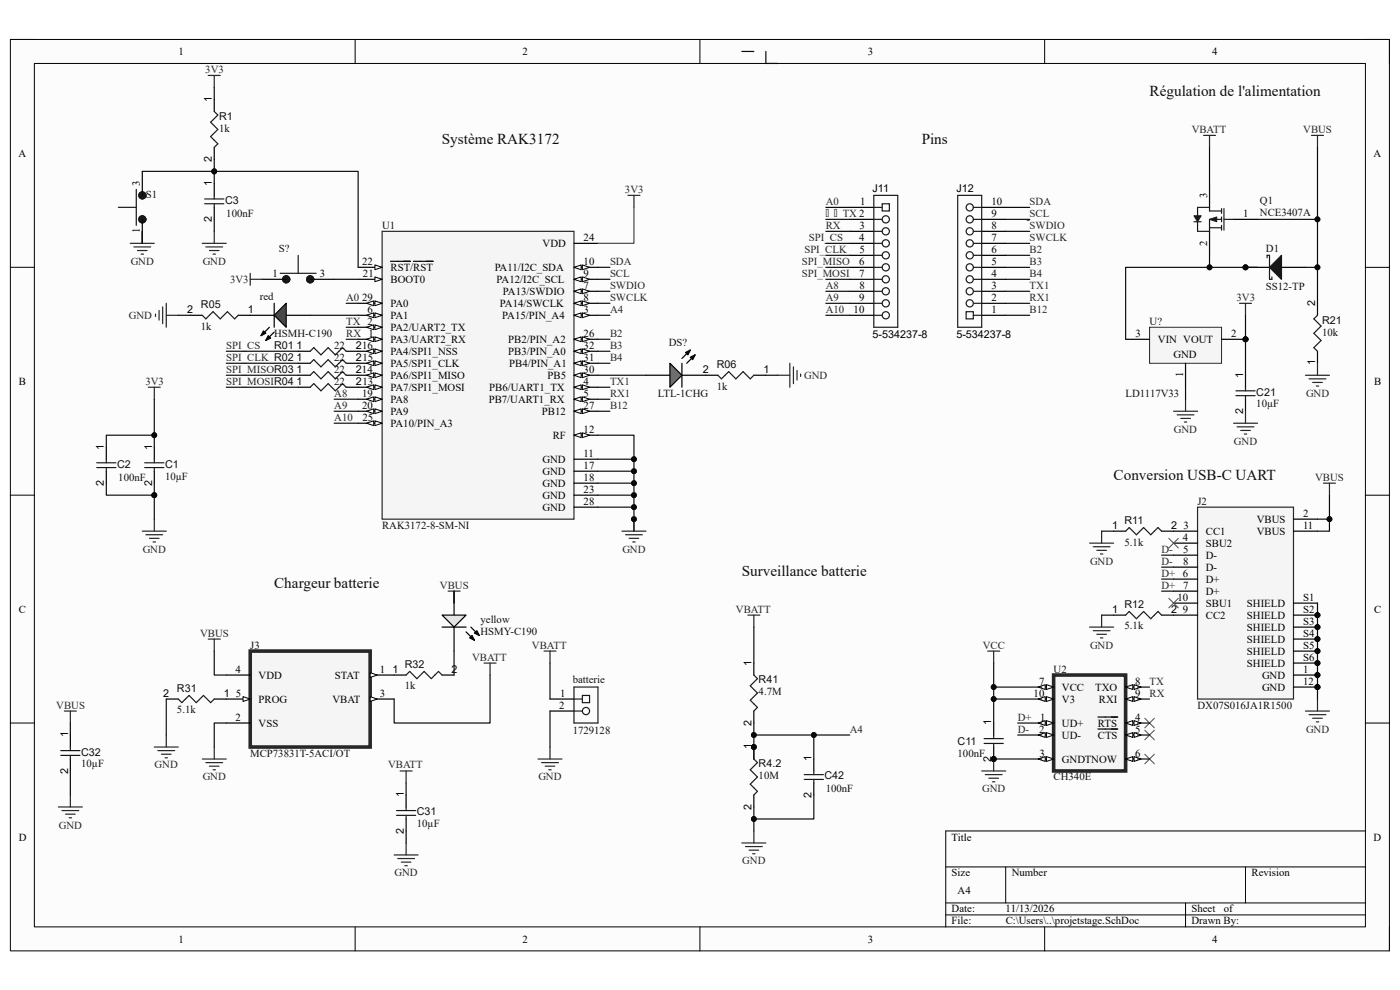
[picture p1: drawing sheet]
<svg xmlns="http://www.w3.org/2000/svg" width="297mm" height="210mm" viewBox="0 0 297 210" stroke-linecap="round" stroke-linejoin="round" font-family="sans-serif">
<defs><g id="words">
<g font-size="3.2" fill="#0e0e0e">
<text x="243.9" y="20.4">Régulation de l'alimentation</text>
<text x="93.8" y="30.6">Système RAK3172</text>
<text x="195.5" y="30.6">Pins</text>
<text x="236.3" y="101.8">Conversion USB-C UART</text>
<text x="58.2" y="124.7">Chargeur batterie</text>
<text x="157.4" y="122.1">Surveillance batterie</text>
</g>
<g font-size="2.3">
<text x="37.9" y="11.7">1</text>
<text x="110.9" y="11.7">2</text>
<text x="184.1" y="11.7">3</text>
<text x="257.1" y="11.7">4</text>
<text x="45" y="21.6" transform="rotate(-90 45 21.6)">1</text>
<text x="3.9" y="33.3">A</text>
<text x="45" y="34.5" transform="rotate(-90 45 34.5)">2</text>
<text x="291.4" y="33.3">A</text>
<text x="29.7" y="39.4" transform="rotate(-90 29.7 39.4)">3</text>
<text x="45" y="39.4" transform="rotate(-90 45 39.4)">1</text>
<text x="185.1" y="40.7">J11</text>
<text x="202.9" y="40.7">J12</text>
<text x="256.1" y="42" transform="rotate(-90 256.1 42)">3</text>
<text x="45" y="47.2" transform="rotate(-90 45 47.2)">2</text>
<text x="182.5" y="43.5">1</text>
<text x="210.3" y="46">9</text>
<text x="210.3" y="43.5">10</text>
<text x="263.7" y="46">1</text>
<text x="29.7" y="49.4" transform="rotate(-90 29.7 49.4)">1</text>
<text x="115.1" y="52.4">VDD</text>
<text x="123.8" y="51.1">24</text>
<text x="182.2" y="51.1">4</text>
<text x="182.3" y="53.6">5</text>
<text x="182.4" y="48.6">3</text>
<text x="210.3" y="53.6">6</text>
<text x="210.3" y="51.1">7</text>
<text x="210.3" y="48.6">8</text>
<text x="256.1" y="52.2" transform="rotate(-90 256.1 52.2)">2</text>
<text x="57.8" y="58.7">1</text>
<text x="67.8" y="58.7">3</text>
<text x="76.8" y="56.2">22</text>
<text x="77" y="58.7">21</text>
<text x="82.8" y="57.4">RST/RST</text>
<text x="82.8" y="60">BOOT0</text>
<text x="104.9" y="57.4">PA11/I2C_SDA</text>
<text x="105.4" y="60">PA12/I2C_SCL</text>
<text x="123.8" y="56.2">10</text>
<text x="123.8" y="58.7">9</text>
<text x="182.3" y="56.2">6</text>
<text x="182.3" y="58.7">7</text>
<text x="210.3" y="56.2">5</text>
<text x="210.3" y="58.7">4</text>
<text x="76.8" y="63.8">29</text>
<text x="82.8" y="65.1">PA0</text>
<text x="106" y="65.1">PA14/SWCLK</text>
<text x="106.7" y="62.6">PA13/SWDIO</text>
<text x="123.8" y="61.3">7</text>
<text x="123.8" y="63.8">8</text>
<text x="182.3" y="63.8">9</text>
<text x="182.3" y="61.3">8</text>
<text x="210.3" y="61.3">3</text>
<text x="210.3" y="63.8">2</text>
<text x="279" y="64.9" transform="rotate(-90 279 64.9)">2</text>
<text x="39.7" y="66.4">2</text>
<text x="52.6" y="66.4">1</text>
<text x="78" y="66.4">6</text>
<text x="82.8" y="67.6">PA1</text>
<text x="82.8" y="70.2">PA2/UART2_TX</text>
<text x="106.6" y="67.6">PA15/PIN_A4</text>
<text x="123.8" y="66.4">3</text>
<text x="123.8" y="71.5">26</text>
<text x="181.1" y="66.4">10</text>
<text x="185.1" y="71.7">5-534237-8</text>
<text x="202.9" y="71.7">5-534237-8</text>
<text x="210.3" y="66.4">1</text>
<text x="240.9" y="71.5">3</text>
<text x="261.2" y="71.5">2</text>
<text x="62.9" y="74">1</text>
<text x="62.9" y="76.5">1</text>
<text x="75.5" y="74">216</text>
<text x="75.5" y="76.5">215</text>
<text x="82.8" y="72.7">PA3/UART2_RX</text>
<text x="82.8" y="75.3">PA4/SPI1_NSS</text>
<text x="82.8" y="77.8">PA5/SPI1_CLK</text>
<text x="107.8" y="72.7">PB2/PIN_A2</text>
<text x="107.8" y="75.3">PB3/PIN_A0</text>
<text x="108" y="77.8">PB4/PIN_A1</text>
<text x="123.8" y="74">32</text>
<text x="123.8" y="76.5">31</text>
<text x="245.7" y="72.7">VIN VOUT</text>
<text x="249" y="76">GND</text>
<text x="279" y="77.4" transform="rotate(-90 279 77.4)">1</text>
<text x="4" y="81.6">B</text>
<text x="62.9" y="79.1">1</text>
<text x="62.9" y="81.7">1</text>
<text x="75.5" y="79.1">214</text>
<text x="75.5" y="81.7">213</text>
<text x="82.8" y="80.3">PA6/SPI1_MISO</text>
<text x="82.8" y="82.9">PA7/SPI1_MOSI</text>
<text x="103.8" y="82.9">PB6/UART1_TX</text>
<text x="116.2" y="80.3">PB5</text>
<text x="123.8" y="79.1">30</text>
<text x="123.8" y="81.6">4</text>
<text x="149.1" y="79.1">2</text>
<text x="162" y="79.1">1</text>
<text x="251" y="80" transform="rotate(-90 251 80)">1</text>
<text x="263.7" y="80.1" transform="rotate(-90 263.7 80.1)">1</text>
<text x="291.5" y="81.6">B</text>
<text x="76.8" y="84.2">19</text>
<text x="76.8" y="86.7">20</text>
<text x="76.9" y="89.3">25</text>
<text x="82.8" y="85.4">PA8</text>
<text x="82.8" y="88">PA9</text>
<text x="103.7" y="85.4">PB7/UART1_RX</text>
<text x="115" y="88">PB12</text>
<text x="123.8" y="84.2">5</text>
<text x="123.8" y="86.7">27</text>
<text x="263.7" y="87.9" transform="rotate(-90 263.7 87.9)">2</text>
<text x="22.1" y="95.4" transform="rotate(-90 22.1 95.4)">1</text>
<text x="32.3" y="95.4" transform="rotate(-90 32.3 95.4)">1</text>
<text x="82.8" y="90.6">PA10/PIN_A3</text>
<text x="117.3" y="93.1">RF</text>
<text x="123.8" y="91.8">12</text>
<text x="115.1" y="98.2">GND</text>
<text x="115.1" y="100.7">GND</text>
<text x="123.8" y="96.9">11</text>
<text x="123.8" y="99.4">17</text>
<text x="123.8" y="102">18</text>
<text x="22.1" y="103.1" transform="rotate(-90 22.1 103.1)">2</text>
<text x="32.3" y="103.1" transform="rotate(-90 32.3 103.1)">2</text>
<text x="115.1" y="103.3">GND</text>
<text x="115.1" y="105.8">GND</text>
<text x="123.8" y="104.5">23</text>
<text x="123.8" y="107.1">28</text>
<text x="115.1" y="108.3">GND</text>
<text x="235.9" y="112.2">1</text>
<text x="248.5" y="112.2">2</text>
<text x="251.1" y="112.1">3</text>
<text x="255.8" y="113.4">CC1</text>
<text x="266.6" y="110.9">VBUS</text>
<text x="266.6" y="113.4">VBUS</text>
<text x="276.4" y="109.6">2</text>
<text x="276.4" y="112.1">11</text>
<text x="251" y="114.7">4</text>
<text x="251" y="119.8">8</text>
<text x="251" y="117.3">5</text>
<text x="255.8" y="116">SBU2</text>
<text x="255.8" y="118.5">D-</text>
<text x="251" y="124.9">7</text>
<text x="255.8" y="121.1">D-</text>
<text x="255.8" y="123.6">D+</text>
<text x="4" y="130">C</text>
<text x="235.9" y="130">1</text>
<text x="248.5" y="130">2</text>
<text x="249.8" y="127.4">10</text>
<text x="251" y="130">9</text>
<text x="255.8" y="126.2">D+</text>
<text x="255.8" y="128.7">SBU1</text>
<text x="255.8" y="131.2">CC2</text>
<text x="264.5" y="128.7">SHIELD</text>
<text x="264.5" y="131.2">SHIELD</text>
<text x="276.4" y="127.4">S1</text>
<text x="276.4" y="130">S2</text>
<text x="291.5" y="130">C</text>
<text x="264.5" y="133.8">SHIELD</text>
<text x="264.5" y="136.3">SHIELD</text>
<text x="276.4" y="132.5">S3</text>
<text x="276.4" y="135">S4</text>
<text x="276.4" y="137.6">S5</text>
<text x="50" y="142.7">4</text>
<text x="54.9" y="144">VDD</text>
<text x="71" y="144">STAT</text>
<text x="80.6" y="142.7">1</text>
<text x="83.3" y="142.7">1</text>
<text x="95.8" y="142.7">2</text>
<text x="159.4" y="141.2" transform="rotate(-90 159.4 141.2)">1</text>
<text x="264.5" y="138.9">SHIELD</text>
<text x="264.5" y="141.4">SHIELD</text>
<text x="267.8" y="144">GND</text>
<text x="276.4" y="140.1">S6</text>
<text x="276.4" y="142.7">1</text>
<text x="34.6" y="147.8">2</text>
<text x="47.5" y="147.8">1</text>
<text x="50" y="147.8">5</text>
<text x="54.9" y="149.1">PROG</text>
<text x="70.5" y="149.1">VBAT</text>
<text x="80.6" y="147.8">3</text>
<text x="118.9" y="147.8">1</text>
<text x="219.3" y="147.8">10</text>
<text x="220.4" y="145.2">7</text>
<text x="225.3" y="146.5">VCC</text>
<text x="225.3" y="149.1">V3</text>
<text x="232.4" y="146.5">TXO</text>
<text x="233.1" y="149.1">RXI</text>
<text x="240.8" y="145.2">8</text>
<text x="240.8" y="147.8">9</text>
<text x="267.8" y="146.5">GND</text>
<text x="276.4" y="145.2">12</text>
<text x="50" y="152.9">2</text>
<text x="54.9" y="154.1">VSS</text>
<text x="118.7" y="150.3">2</text>
<text x="159.4" y="154" transform="rotate(-90 159.4 154)">2</text>
<text x="210.3" y="153.9" transform="rotate(-90 210.3 153.9)">1</text>
<text x="220.4" y="155.4">2</text>
<text x="220.6" y="152.9">1</text>
<text x="225.3" y="154.1">UD+</text>
<text x="232.9" y="154.1">RTS</text>
<text x="240.8" y="152.9">4</text>
<text x="240.8" y="155.4">5</text>
<text x="14.4" y="156.4" transform="rotate(-90 14.4 156.4)">1</text>
<text x="159.4" y="159" transform="rotate(-90 159.4 159)">1</text>
<text x="172.2" y="161.5" transform="rotate(-90 172.2 161.5)">1</text>
<text x="210.3" y="161.6" transform="rotate(-90 210.3 161.6)">2</text>
<text x="220.5" y="160.5">3</text>
<text x="225.3" y="156.7">UD-</text>
<text x="225.3" y="161.8">GNDTNOW</text>
<text x="232.9" y="156.7">CTS</text>
<text x="240.8" y="160.5">6</text>
<text x="14.4" y="164.2" transform="rotate(-90 14.4 164.2)">2</text>
<text x="85.7" y="169.2" transform="rotate(-90 85.7 169.2)">1</text>
<text x="159.4" y="171.8" transform="rotate(-90 159.4 171.8)">2</text>
<text x="172.2" y="169.3" transform="rotate(-90 172.2 169.3)">2</text>
<text x="4" y="178.3">D</text>
<text x="85.7" y="176.9" transform="rotate(-90 85.7 176.9)">2</text>
<text x="201.9" y="178.3">Title</text>
<text x="291.4" y="178.3">D</text>
<text x="201.9" y="185.9">Size</text>
<text x="214.6" y="185.9">Number</text>
<text x="265.5" y="185.9">Revision</text>
<text x="203.2" y="189.7">A4</text>
<text x="201.9" y="193.5">Date:</text>
<text x="201.9" y="196.1">File:</text>
<text x="213.3" y="193.5">11/13/2026</text>
<text x="213.4" y="196.1">C:\Users\..\projetstage.SchDoc</text>
<text x="252.8" y="193.5">Sheet</text>
<text x="252.8" y="196.1">Drawn By:</text>
<text x="259.6" y="193.5">of</text>
<text x="37.9" y="199.9">1</text>
<text x="110.9" y="199.9">2</text>
<text x="184.1" y="199.9">3</text>
<text x="257.1" y="199.9">4</text>
</g>
<g font-size="2.3" fill="#262626">
<text x="43.6" y="15.5">3V3</text>
<text x="252.8" y="28.2">VBATT</text>
<text x="276.5" y="28.2">VBUS</text>
<text x="132.6" y="40.9">3V3</text>
<text x="175.2" y="43.5">A0</text>
<text x="178.8" y="45.9">TX 2</text>
<text x="217.8" y="47.3">-</text>
<text x="218.4" y="43.5">SDA</text>
<text x="218.4" y="46">SCL</text>
<text x="170.6" y="53.6">SPI_CLK</text>
<text x="171.6" y="51.1">SPI_CS</text>
<text x="175.2" y="48.6">RX</text>
<text x="218.4" y="48.6">SWDIO</text>
<text x="218.4" y="51.1">SWCLK</text>
<text x="218.4" y="53.6">B2</text>
<text x="27.7" y="56.2">GND</text>
<text x="43" y="56.2">GND</text>
<text x="48.8" y="60">3V3</text>
<text x="129.4" y="56.2">SDA</text>
<text x="129.4" y="58.7">SCL</text>
<text x="170.1" y="58.7">SPI_MOSI</text>
<text x="170.1" y="56.2">SPI_MISO</text>
<text x="218.4" y="56.2">B3</text>
<text x="218.4" y="58.7">B4</text>
<text x="73.4" y="63.8">A0</text>
<text x="129.4" y="61.3">SWDIO</text>
<text x="129.4" y="63.8">SWCLK</text>
<text x="175.2" y="61.3">A8</text>
<text x="175.2" y="63.8">A9</text>
<text x="218.4" y="61.3">TX1</text>
<text x="218.4" y="63.8">RX1</text>
<text x="262.3" y="63.8">3V3</text>
<text x="27.3" y="67.6">GND</text>
<text x="73.4" y="68.9">TX 2</text>
<text x="73.4" y="71.5">RX 1</text>
<text x="129.4" y="66.4">A4</text>
<text x="129.4" y="71.5">B2</text>
<text x="175.2" y="66.4">A10</text>
<text x="218.4" y="66.4">B12</text>
<text x="48" y="74">SPI_CS</text>
<text x="48" y="76.5">SPI_CLK R02</text>
<text x="129.4" y="74">B3</text>
<text x="129.4" y="76.5">B4</text>
<text x="30.9" y="81.6">3V3</text>
<text x="48" y="79.1">SPI_MISOR03</text>
<text x="48" y="81.6">SPI_MOSIR04</text>
<text x="129.4" y="81.6">TX1</text>
<text x="170.6" y="80.3">GND</text>
<text x="70.9" y="84.2">A8</text>
<text x="70.9" y="89.3">A10</text>
<text x="70.9" y="86.7">A9</text>
<text x="129.4" y="84.2">RX1</text>
<text x="129.4" y="86.7">B12</text>
<text x="277.1" y="84.2">GND</text>
<text x="249" y="91.8">GND</text>
<text x="261.8" y="94.4">GND</text>
<text x="279" y="102">VBUS</text>
<text x="30.3" y="117.3">GND</text>
<text x="132" y="117.3">GND</text>
<text x="231.3" y="119.8">GND</text>
<text x="246.4" y="117.3">D-</text>
<text x="246.4" y="119.8">D-</text>
<text x="93.3" y="124.9">VBUS</text>
<text x="246.4" y="122.3">D+ 6</text>
<text x="246.4" y="124.9">D+</text>
<text x="156.1" y="130">VBATT</text>
<text x="42.5" y="135">VBUS</text>
<text x="112.9" y="137.6">VBATT</text>
<text x="208.5" y="137.6">VCC</text>
<text x="231.3" y="137.6">GND</text>
<text x="100.2" y="140.1">VBATT</text>
<text x="243.9" y="145.2">TX</text>
<text x="243.9" y="147.8">RX</text>
<text x="11.9" y="150.3">VBUS</text>
<text x="180.3" y="155.4">A4</text>
<text x="215.9" y="152.9">D+</text>
<text x="215.9" y="155.4">D-</text>
<text x="277.1" y="155.4">GND</text>
<text x="32.8" y="163">GND</text>
<text x="43" y="165.6">GND</text>
<text x="82.3" y="163">VBATT</text>
<text x="114.2" y="165.6">GND</text>
<text x="208.4" y="168.1">GND</text>
<text x="12.5" y="175.8">GND</text>
<text x="83.7" y="185.9">GND</text>
<text x="157.5" y="183.4">GND</text>
</g>
<g font-size="2.3" fill="#0e0e0e">
<text x="46.5" y="27.9">1k</text>
<text x="46.5" y="25.4">R1</text>
<text x="30.9" y="42">S1</text>
<text x="47.8" y="43.2">C3</text>
<text x="48" y="46">100nF</text>
<text x="267.3" y="43.2">Q1</text>
<text x="267.3" y="45.8">NCE3407A</text>
<text x="59.2" y="53.4">S?</text>
<text x="81.1" y="48.6">U1</text>
<text x="268.6" y="53.4">D1</text>
<text x="42.6" y="65.4">R05</text>
<text x="55.1" y="63.6">red</text>
<text x="268.6" y="61.6">SS12-TP</text>
<text x="42.6" y="69.9">1k</text>
<text x="58.2" y="71.5">HSMH-C190</text>
<text x="243.9" y="68.9">U?</text>
<text x="280.5" y="71.2">10k</text>
<text x="280.5" y="68.7">R21</text>
<text x="58.2" y="74">R01</text>
<text x="70.9" y="74">22</text>
<text x="70.9" y="76.5">22</text>
<text x="141.9" y="73.5">DS?</text>
<text x="70.9" y="79.1">22</text>
<text x="70.9" y="81.6">22</text>
<text x="152.1" y="82.6">1k</text>
<text x="152.1" y="78.1">R06</text>
<text x="266.5" y="83.9">C21</text>
<text x="139.6" y="84.2">LTL-1CHG</text>
<text x="238.8" y="84.2">LD1117V33</text>
<text x="266.5" y="86.4">10µF</text>
<text x="24.8" y="99.2">C2</text>
<text x="25.1" y="102">100nF</text>
<text x="35" y="101.7">10µF</text>
<text x="35" y="99.2">C1</text>
<text x="254" y="107.1">J2</text>
<text x="81.1" y="112.1">RAK3172-8-SM-NI</text>
<text x="238.5" y="111.2">R11</text>
<text x="238.5" y="115.7">5.1k</text>
<text x="238.5" y="128.9">R12</text>
<text x="53.1" y="137.6">J3</text>
<text x="101.9" y="132.2">yellow</text>
<text x="101.9" y="134.8">HSMY-C190</text>
<text x="238.5" y="133.5">5.1k</text>
<text x="85.9" y="141.7">R32</text>
<text x="223.5" y="142.7">U2</text>
<text x="37.5" y="146.8">R31</text>
<text x="85.9" y="146.3">1k</text>
<text x="121.5" y="145">batterie</text>
<text x="161" y="147.5">4.7M</text>
<text x="161" y="145">R41</text>
<text x="37.5" y="151.3">5.1k</text>
<text x="121.5" y="155.7">1729128</text>
<text x="254" y="150.3">DX07S016JA1R1500</text>
<text x="17.2" y="160.3">C32</text>
<text x="53.1" y="160.5">MCP73831T-5ACI/OT</text>
<text x="203.2" y="160.5">100nF</text>
<text x="203.2" y="157.9">C11</text>
<text x="17.2" y="162.8">10µF</text>
<text x="161" y="165.3">10M</text>
<text x="161" y="162.8">R4.2</text>
<text x="174.9" y="165.4">C42</text>
<text x="223.5" y="165.6">CH340E</text>
<text x="88.4" y="173">C31</text>
<text x="175.2" y="168.1">100nF</text>
<text x="88.4" y="175.5">10µF</text>
</g>
</g></defs>
<path d="M2.2 8.4h292.6v193.3h-292.6z" fill-rule="evenodd" fill="#fcfcfc"/>
<path d="M2.2 8.4h292.6v193.3h-292.6z" fill="none" stroke="#000" stroke-width=".21"/>
<path d="M7.3 13.5h282.4v183.1h-282.4z" fill-rule="evenodd" fill="#fcfcfc"/>
<g fill="none" stroke="#000" stroke-width=".21">
<path d="M2.2 8.4h5.1M7.3 13.5h282.4v183.1h-282.4zM75.3 8.4v5.1M148.5 8.4v5.1M221.6 8.4v5.1M289.7 8.4h5.1v5.1M2.2 56.7h5.1M289.7 56.7h5.1M2.2 105h5.1M289.7 105.1h5.1M2.2 153.4h5.1M289.7 153.4h5.1"/>
<path d="M289.7 176.3h-89.1v20.3M75.3 196.6v5.1M148.5 196.6v5.1M200.6 183.9h89.1M200.6 191.5h89.1M200.6 194.1h89.1M213.4 183.9v7.6M221.6 196.6v5.1M251.5 191.5v5.1M264.2 183.9v7.6M294.8 196.6v5.1"/>
</g>
<path d="M81.1 49.1h40.7v61h-40.7z" fill-rule="evenodd" fill="#f5f5f5"/>
<path d="M81.1 49.1h40.7v61h-40.7z" fill="none" stroke="#262626" stroke-width=".25"/>
<path d="M76 56.7h5.1" fill="none" stroke="#000" stroke-width=".25"/>
<path d="M79.5 56.2l1.6 .5-1.6 .5z" fill="#fbfbfb"/>
<path d="M79.5 56.2l1.6 .5-1.6 .5z" fill="none" stroke="#000" stroke-width=".21"/>
<path d="M76 59.3h5.1M82.8 55.4h4.3M87.7 55.4h4.2" fill="none" stroke="#000" stroke-width=".25"/>
<path d="M79.5 58.7l1.6 .6-1.6 .5z" fill="#fbfbfb"/>
<path d="M79.5 58.7l1.6 .6-1.6 .5z" fill="none" stroke="#000" stroke-width=".21"/>
<path d="M76 64.3h5.1" fill="none" stroke="#000" stroke-width=".25"/>
<path d="M79.5 63.8l1.6 .5-1.6 .5z" fill="#fbfbfb"/>
<path d="M79.5 63.8l1.6 .5-1.6 .5z" fill="none" stroke="#000" stroke-width=".21"/>
<path d="M77.8 64.3l1.5-.5v1z" fill="#fbfbfb"/>
<path d="M77.8 64.3l1.5-.5v1z" fill="none" stroke="#000" stroke-width=".21"/>
<path d="M76 66.9h5.1" fill="none" stroke="#000" stroke-width=".25"/>
<path d="M79.5 66.4l1.6 .5-1.6 .5z" fill="#fbfbfb"/>
<path d="M79.5 66.4l1.6 .5-1.6 .5z" fill="none" stroke="#000" stroke-width=".21"/>
<path d="M77.8 66.9l1.5-.5v1z" fill="#fbfbfb"/>
<path d="M77.8 66.9l1.5-.5v1z" fill="none" stroke="#000" stroke-width=".21"/>
<path d="M76 69.4h5.1" fill="none" stroke="#000" stroke-width=".25"/>
<path d="M79.5 68.9l1.6 .5-1.6 .5z" fill="#fbfbfb"/>
<path d="M79.5 68.9l1.6 .5-1.6 .5z" fill="none" stroke="#000" stroke-width=".21"/>
<path d="M77.8 69.4l1.5-.5v1z" fill="#fbfbfb"/>
<path d="M77.8 69.4l1.5-.5v1z" fill="none" stroke="#000" stroke-width=".21"/>
<path d="M76 72h5.1" fill="none" stroke="#000" stroke-width=".25"/>
<path d="M79.5 71.5l1.6 .5-1.6 .5z" fill="#fbfbfb"/>
<path d="M79.5 71.5l1.6 .5-1.6 .5z" fill="none" stroke="#000" stroke-width=".21"/>
<path d="M77.8 72l1.5-.5v1z" fill="#fbfbfb"/>
<path d="M77.8 72l1.5-.5v1z" fill="none" stroke="#000" stroke-width=".21"/>
<path d="M76 74.5h5.1" fill="none" stroke="#000" stroke-width=".25"/>
<path d="M79.5 74l1.6 .5-1.6 .5z" fill="#fbfbfb"/>
<path d="M79.5 74l1.6 .5-1.6 .5z" fill="none" stroke="#000" stroke-width=".21"/>
<path d="M77.8 74.5l1.5-.5v1z" fill="#fbfbfb"/>
<path d="M77.8 74.5l1.5-.5v1z" fill="none" stroke="#000" stroke-width=".21"/>
<path d="M76 77.1h5.1" fill="none" stroke="#000" stroke-width=".25"/>
<path d="M79.5 76.6l1.6 .5-1.6 .5z" fill="#fbfbfb"/>
<path d="M79.5 76.6l1.6 .5-1.6 .5z" fill="none" stroke="#000" stroke-width=".21"/>
<path d="M77.8 77.1l1.5-.5v1z" fill="#fbfbfb"/>
<path d="M77.8 77.1l1.5-.5v1z" fill="none" stroke="#000" stroke-width=".21"/>
<path d="M76 79.6h5.1" fill="none" stroke="#000" stroke-width=".25"/>
<path d="M79.5 79.1l1.6 .5-1.6 .5z" fill="#fbfbfb"/>
<path d="M79.5 79.1l1.6 .5-1.6 .5z" fill="none" stroke="#000" stroke-width=".21"/>
<path d="M77.8 79.6l1.5-.5v1z" fill="#fbfbfb"/>
<path d="M77.8 79.6l1.5-.5v1z" fill="none" stroke="#000" stroke-width=".21"/>
<path d="M76 82.1h5.1" fill="none" stroke="#000" stroke-width=".25"/>
<path d="M79.5 81.6l1.6 .5-1.6 .6z" fill="#fbfbfb"/>
<path d="M79.5 81.6l1.6 .5-1.6 .6z" fill="none" stroke="#000" stroke-width=".21"/>
<path d="M77.8 82.1l1.5-.5v1.1z" fill="#fbfbfb"/>
<path d="M77.8 82.1l1.5-.5v1.1z" fill="none" stroke="#000" stroke-width=".21"/>
<path d="M76 84.7h5.1" fill="none" stroke="#000" stroke-width=".25"/>
<path d="M79.5 84.2l1.6 .5-1.6 .5z" fill="#fbfbfb"/>
<path d="M79.5 84.2l1.6 .5-1.6 .5z" fill="none" stroke="#000" stroke-width=".21"/>
<path d="M77.8 84.7l1.5-.5v1z" fill="#fbfbfb"/>
<path d="M77.8 84.7l1.5-.5v1z" fill="none" stroke="#000" stroke-width=".21"/>
<path d="M76 87.2h5.1" fill="none" stroke="#000" stroke-width=".25"/>
<path d="M79.5 86.7l1.6 .5-1.6 .5z" fill="#fbfbfb"/>
<path d="M79.5 86.7l1.6 .5-1.6 .5z" fill="none" stroke="#000" stroke-width=".21"/>
<path d="M77.8 87.2l1.5-.5v1z" fill="#fbfbfb"/>
<path d="M77.8 87.2l1.5-.5v1z" fill="none" stroke="#000" stroke-width=".21"/>
<path d="M76 89.8h5.1" fill="none" stroke="#000" stroke-width=".25"/>
<path d="M79.5 89.3l1.6 .5-1.6 .5z" fill="#fbfbfb"/>
<path d="M79.5 89.3l1.6 .5-1.6 .5z" fill="none" stroke="#000" stroke-width=".21"/>
<path d="M77.8 89.8l1.5-.5v1z" fill="#fbfbfb"/>
<path d="M77.8 89.8l1.5-.5v1z" fill="none" stroke="#000" stroke-width=".21"/>
<path d="M121.8 51.6h5.1M121.8 56.7h5.1" fill="none" stroke="#000" stroke-width=".25"/>
<path d="M121.8 56.7l1.5-.5v1z" fill="#fbfbfb"/>
<path d="M121.8 56.7l1.5-.5v1z" fill="none" stroke="#000" stroke-width=".21"/>
<path d="M123.5 56.2l1.6 .5-1.6 .5z" fill="#fbfbfb"/>
<path d="M123.5 56.2l1.6 .5-1.6 .5z" fill="none" stroke="#000" stroke-width=".21"/>
<path d="M121.8 59.3h5.1" fill="none" stroke="#000" stroke-width=".25"/>
<path d="M121.8 59.3l1.5-.6v1.1z" fill="#fbfbfb"/>
<path d="M121.8 59.3l1.5-.6v1.1z" fill="none" stroke="#000" stroke-width=".21"/>
<path d="M123.5 58.7l1.6 .6-1.6 .5z" fill="#fbfbfb"/>
<path d="M123.5 58.7l1.6 .6-1.6 .5z" fill="none" stroke="#000" stroke-width=".21"/>
<path d="M121.8 61.8h5.1" fill="none" stroke="#000" stroke-width=".25"/>
<path d="M121.8 61.8l1.5-.5v1z" fill="#fbfbfb"/>
<path d="M121.8 61.8l1.5-.5v1z" fill="none" stroke="#000" stroke-width=".21"/>
<path d="M123.5 61.3l1.6 .5-1.6 .5z" fill="#fbfbfb"/>
<path d="M123.5 61.3l1.6 .5-1.6 .5z" fill="none" stroke="#000" stroke-width=".21"/>
<path d="M121.8 64.3h5.1" fill="none" stroke="#000" stroke-width=".25"/>
<path d="M121.8 64.3l1.5-.5v1z" fill="#fbfbfb"/>
<path d="M121.8 64.3l1.5-.5v1z" fill="none" stroke="#000" stroke-width=".21"/>
<path d="M123.5 63.8l1.6 .5-1.6 .5z" fill="#fbfbfb"/>
<path d="M123.5 63.8l1.6 .5-1.6 .5z" fill="none" stroke="#000" stroke-width=".21"/>
<path d="M121.8 66.9h5.1" fill="none" stroke="#000" stroke-width=".25"/>
<path d="M121.8 66.9l1.5-.5v1z" fill="#fbfbfb"/>
<path d="M121.8 66.9l1.5-.5v1z" fill="none" stroke="#000" stroke-width=".21"/>
<path d="M123.5 66.4l1.6 .5-1.6 .5z" fill="#fbfbfb"/>
<path d="M123.5 66.4l1.6 .5-1.6 .5z" fill="none" stroke="#000" stroke-width=".21"/>
<path d="M121.8 72h5.1" fill="none" stroke="#000" stroke-width=".25"/>
<path d="M121.8 72l1.5-.5v1z" fill="#fbfbfb"/>
<path d="M121.8 72l1.5-.5v1z" fill="none" stroke="#000" stroke-width=".21"/>
<path d="M123.5 71.5l1.6 .5-1.6 .5z" fill="#fbfbfb"/>
<path d="M123.5 71.5l1.6 .5-1.6 .5z" fill="none" stroke="#000" stroke-width=".21"/>
<path d="M121.8 74.5h5.1" fill="none" stroke="#000" stroke-width=".25"/>
<path d="M121.8 74.5l1.5-.5v1z" fill="#fbfbfb"/>
<path d="M121.8 74.5l1.5-.5v1z" fill="none" stroke="#000" stroke-width=".21"/>
<path d="M123.5 74l1.6 .5-1.6 .5z" fill="#fbfbfb"/>
<path d="M123.5 74l1.6 .5-1.6 .5z" fill="none" stroke="#000" stroke-width=".21"/>
<path d="M121.8 77.1h5.1" fill="none" stroke="#000" stroke-width=".25"/>
<path d="M121.8 77.1l1.5-.5v1z" fill="#fbfbfb"/>
<path d="M121.8 77.1l1.5-.5v1z" fill="none" stroke="#000" stroke-width=".21"/>
<path d="M123.5 76.6l1.6 .5-1.6 .5z" fill="#fbfbfb"/>
<path d="M123.5 76.6l1.6 .5-1.6 .5z" fill="none" stroke="#000" stroke-width=".21"/>
<path d="M121.8 79.6h5.1" fill="none" stroke="#000" stroke-width=".25"/>
<path d="M121.8 79.6l1.5-.5v1z" fill="#fbfbfb"/>
<path d="M121.8 79.6l1.5-.5v1z" fill="none" stroke="#000" stroke-width=".21"/>
<path d="M123.5 79.1l1.6 .5-1.6 .5z" fill="#fbfbfb"/>
<path d="M123.5 79.1l1.6 .5-1.6 .5z" fill="none" stroke="#000" stroke-width=".21"/>
<path d="M121.8 82.1h5.1" fill="none" stroke="#000" stroke-width=".25"/>
<path d="M121.8 82.1l1.5-.5v1.1z" fill="#fbfbfb"/>
<path d="M121.8 82.1l1.5-.5v1.1z" fill="none" stroke="#000" stroke-width=".21"/>
<path d="M123.5 81.6l1.6 .5-1.6 .6z" fill="#fbfbfb"/>
<path d="M123.5 81.6l1.6 .5-1.6 .6z" fill="none" stroke="#000" stroke-width=".21"/>
<path d="M121.8 84.7h5.1" fill="none" stroke="#000" stroke-width=".25"/>
<path d="M121.8 84.7l1.5-.5v1z" fill="#fbfbfb"/>
<path d="M121.8 84.7l1.5-.5v1z" fill="none" stroke="#000" stroke-width=".21"/>
<path d="M123.5 84.2l1.6 .5-1.6 .5z" fill="#fbfbfb"/>
<path d="M123.5 84.2l1.6 .5-1.6 .5z" fill="none" stroke="#000" stroke-width=".21"/>
<path d="M121.8 87.2h5.1" fill="none" stroke="#000" stroke-width=".25"/>
<path d="M121.8 87.2l1.5-.5v1z" fill="#fbfbfb"/>
<path d="M121.8 87.2l1.5-.5v1z" fill="none" stroke="#000" stroke-width=".21"/>
<path d="M123.5 86.7l1.6 .5-1.6 .5z" fill="#fbfbfb"/>
<path d="M123.5 86.7l1.6 .5-1.6 .5z" fill="none" stroke="#000" stroke-width=".21"/>
<path d="M121.8 92.3h5.1" fill="none" stroke="#000" stroke-width=".25"/>
<path d="M121.8 92.3l1.5-.5v1z" fill="#fbfbfb"/>
<path d="M121.8 92.3l1.5-.5v1z" fill="none" stroke="#000" stroke-width=".21"/>
<path d="M123.5 91.8l1.6 .5-1.6 .5z" fill="#fbfbfb"/>
<path d="M123.5 91.8l1.6 .5-1.6 .5z" fill="none" stroke="#000" stroke-width=".21"/>
<path d="M22.6 94.9v2.5M22.6 100v2.5M32.7 94.9v2.5M32.7 100v2.5M121.8 97.4h5.1M121.8 100h5.1M121.8 102.5h5.1M121.8 105h5.1M121.8 107.6h5.1" fill="none" stroke="#000" stroke-width=".25"/>
<path d="M20.5 99.2h4.1M20.5 98.2h4.1M22.6 97.4v.8M22.6 99.2v.8M30.7 99.2h4.1M30.7 98.2h4.1M32.7 97.4v.8M32.7 99.2v.8" fill="none" stroke="#1c1c1c" stroke-width=".25"/>
<path d="M30.2 112.7h5.1M31 113.4h3.5M31.7 114.2h2.1M32.5 115h.5M32.7 110.1v2.6M131.9 112.7h5.1M132.7 113.4h3.6M133.5 114.2h2M134.2 115h.5M134.5 110.1v2.6" fill="none" stroke="#262626" stroke-width=".25"/>
<circle cx="134.5" cy="110.1" r=".51" fill="#0e0e0e"/>
<circle cx="134.5" cy="110.1" r=".51" fill="none" stroke="#0e0e0e" stroke-width=".21"/>
<g fill="none" stroke="#262626" stroke-width=".25">
<path d="M44.2 16h2.5M45.5 16v2.5M27.6 51.6h5.1M28.4 52.4h3.6M29.2 53.1h2M29.9 53.9h.5M30.2 49.1v2.5M42.9 51.6h5.1M43.7 52.4h3.5M44.4 53.1h2.1M45.2 53.9h.5M45.5 49.1v2.5"/>
<path d="M53.1 58v2.5M53.1 59.3h2.5M133.2 41.4h2.6M134.5 41.4v2.6M31.5 82.1h2.5M32.7 82.1v2.6"/>
</g>
<path d="M30.2 36.4v5M45.5 21.1v2.5M45.5 31.3v2.5M45.5 38.9v2.5M30.2 46.5v5.1M45.5 44v2.5M55.6 59.3h5.1M65.8 59.3h5.1" fill="none" stroke="#000" stroke-width=".25"/>
<path d="M45.5 23.6l.7 .8-1.5 1.5 1.5 1.6-1.5 1.5 1.5 1.5-.7 .8M25.1 44h3.8M28.9 40.2v7.6M43.4 43.2h4.1M43.4 42.2h4.1M45.5 41.4v.8M45.5 43.2v.8M59.4 58h7.7M63.3 54.2v3.8" fill="none" stroke="#1c1c1c" stroke-width=".25"/>
<g fill="none" stroke="#1c1c1c" stroke-width="1.3">
<circle cx="30.2" cy="46.5" r=".25"/>
<circle cx="30.2" cy="41.4" r=".25"/>
<circle cx="60.7" cy="59.3" r=".25"/>
<circle cx="65.8" cy="59.3" r=".25"/>
</g>
<path d="M223.5 143.2h15.3v20.4h-15.3z" fill-rule="evenodd" fill="#f5f5f5"/>
<path d="M223.5 143.2h15.3v20.4h-15.3z" fill="none" stroke="#262626" stroke-width=".76"/>
<path d="M221 145.8h2.5" fill="none" stroke="#000" stroke-width=".25"/>
<path d="M222 145.2l1.5 .6-1.5 .5z" fill="#fbfbfb"/>
<path d="M222 145.2l1.5 .6-1.5 .5z" fill="none" stroke="#000" stroke-width=".21"/>
<path d="M220.2 145.8l1.6-.6v1.1z" fill="#fbfbfb"/>
<path d="M220.2 145.8l1.6-.6v1.1z" fill="none" stroke="#000" stroke-width=".21"/>
<path d="M221 148.3h2.5" fill="none" stroke="#000" stroke-width=".25"/>
<path d="M222 147.8l1.5 .5-1.5 .5z" fill="#fbfbfb"/>
<path d="M222 147.8l1.5 .5-1.5 .5z" fill="none" stroke="#000" stroke-width=".21"/>
<path d="M220.2 148.3l1.6-.5v1z" fill="#fbfbfb"/>
<path d="M220.2 148.3l1.6-.5v1z" fill="none" stroke="#000" stroke-width=".21"/>
<path d="M221 153.4h2.5" fill="none" stroke="#000" stroke-width=".25"/>
<path d="M222 152.9l1.5 .5-1.5 .5z" fill="#fbfbfb"/>
<path d="M222 152.9l1.5 .5-1.5 .5z" fill="none" stroke="#000" stroke-width=".21"/>
<path d="M220.2 153.4l1.6-.5v1z" fill="#fbfbfb"/>
<path d="M220.2 153.4l1.6-.5v1z" fill="none" stroke="#000" stroke-width=".21"/>
<path d="M221 155.9h2.5" fill="none" stroke="#000" stroke-width=".25"/>
<path d="M222 155.4l1.5 .5-1.5 .5z" fill="#fbfbfb"/>
<path d="M222 155.4l1.5 .5-1.5 .5z" fill="none" stroke="#000" stroke-width=".21"/>
<path d="M220.2 155.9l1.6-.5v1z" fill="#fbfbfb"/>
<path d="M220.2 155.9l1.6-.5v1z" fill="none" stroke="#000" stroke-width=".21"/>
<path d="M221 161h2.5" fill="none" stroke="#000" stroke-width=".25"/>
<path d="M222 160.5l1.5 .5-1.5 .5z" fill="#fbfbfb"/>
<path d="M222 160.5l1.5 .5-1.5 .5z" fill="none" stroke="#000" stroke-width=".21"/>
<path d="M220.2 161l1.6-.5v1z" fill="#fbfbfb"/>
<path d="M220.2 161l1.6-.5v1z" fill="none" stroke="#000" stroke-width=".21"/>
<path d="M238.8 145.8h2.5" fill="none" stroke="#000" stroke-width=".25"/>
<path d="M238.8 145.8l1.5-.6v1.1z" fill="#fbfbfb"/>
<path d="M238.8 145.8l1.5-.6v1.1z" fill="none" stroke="#000" stroke-width=".21"/>
<path d="M240.6 145.2l1.5 .6-1.5 .5z" fill="#fbfbfb"/>
<path d="M240.6 145.2l1.5 .6-1.5 .5z" fill="none" stroke="#000" stroke-width=".21"/>
<path d="M238.8 148.3h2.5" fill="none" stroke="#000" stroke-width=".25"/>
<path d="M238.8 148.3l1.5-.5v1z" fill="#fbfbfb"/>
<path d="M238.8 148.3l1.5-.5v1z" fill="none" stroke="#000" stroke-width=".21"/>
<path d="M240.6 147.8l1.5 .5-1.5 .5z" fill="#fbfbfb"/>
<path d="M240.6 147.8l1.5 .5-1.5 .5z" fill="none" stroke="#000" stroke-width=".21"/>
<path d="M238.8 153.4h2.5" fill="none" stroke="#000" stroke-width=".25"/>
<path d="M238.8 153.4l1.5-.5v1z" fill="#fbfbfb"/>
<path d="M238.8 153.4l1.5-.5v1z" fill="none" stroke="#000" stroke-width=".21"/>
<path d="M240.6 152.9l1.5 .5-1.5 .5z" fill="#fbfbfb"/>
<path d="M240.6 152.9l1.5 .5-1.5 .5z" fill="none" stroke="#000" stroke-width=".21"/>
<path d="M232.9 152.1h4.2M238.8 155.9h2.5" fill="none" stroke="#000" stroke-width=".25"/>
<path d="M238.8 155.9l1.5-.5v1z" fill="#fbfbfb"/>
<path d="M238.8 155.9l1.5-.5v1z" fill="none" stroke="#000" stroke-width=".21"/>
<path d="M240.6 155.4l1.5 .5-1.5 .5z" fill="#fbfbfb"/>
<path d="M240.6 155.4l1.5 .5-1.5 .5z" fill="none" stroke="#000" stroke-width=".21"/>
<path d="M232.9 154.7h4.2M238.8 161h2.5" fill="none" stroke="#000" stroke-width=".25"/>
<path d="M238.8 161l1.5-.5v1z" fill="#fbfbfb"/>
<path d="M238.8 161l1.5-.5v1z" fill="none" stroke="#000" stroke-width=".21"/>
<path d="M240.6 160.5l1.5 .5-1.5 .5z" fill="#fbfbfb"/>
<path d="M240.6 160.5l1.5 .5-1.5 .5z" fill="none" stroke="#000" stroke-width=".21"/>
<circle cx="279.5" cy="130.5" r=".51" fill="#0e0e0e"/>
<circle cx="279.5" cy="130.5" r=".51" fill="none" stroke="#0e0e0e" stroke-width=".21"/>
<circle cx="279.5" cy="133" r=".51" fill="#0e0e0e"/>
<circle cx="279.5" cy="133" r=".51" fill="none" stroke="#0e0e0e" stroke-width=".21"/>
<circle cx="279.5" cy="135.6" r=".51" fill="#0e0e0e"/>
<circle cx="279.5" cy="135.6" r=".51" fill="none" stroke="#0e0e0e" stroke-width=".21"/>
<circle cx="279.5" cy="138.1" r=".51" fill="#0e0e0e"/>
<circle cx="279.5" cy="138.1" r=".51" fill="none" stroke="#0e0e0e" stroke-width=".21"/>
<circle cx="279.5" cy="140.7" r=".51" fill="#0e0e0e"/>
<circle cx="279.5" cy="140.7" r=".51" fill="none" stroke="#0e0e0e" stroke-width=".21"/>
<circle cx="279.5" cy="143.2" r=".51" fill="#0e0e0e"/>
<circle cx="279.5" cy="143.2" r=".51" fill="none" stroke="#0e0e0e" stroke-width=".21"/>
<circle cx="279.5" cy="145.8" r=".51" fill="#0e0e0e"/>
<circle cx="279.5" cy="145.8" r=".51" fill="none" stroke="#0e0e0e" stroke-width=".21"/>
<path d="M254.1 107.6h20.3v40.7h-20.3z" fill-rule="evenodd" fill="#f5f5f5"/>
<path d="M254.1 107.6h20.3v40.7h-20.3z" fill="none" stroke="#262626" stroke-width=".25"/>
<path d="M249 112.7h5.1M249 115.2h5.1M249 117.8h5.1M274.4 112.7h5.1M274.4 110.1h5.1M249 120.3h5.1M249 122.9h5.1M249 125.4h5.1M249 127.9h5.1M249 130.5h5.1M274.4 127.9h5.1M274.4 130.5h5.1" fill="none" stroke="#000" stroke-width=".25"/>
<circle cx="279.5" cy="130.5" r=".51" fill="#0e0e0e"/>
<circle cx="279.5" cy="130.5" r=".51" fill="none" stroke="#0e0e0e" stroke-width=".21"/>
<path d="M274.4 133h5.1" fill="none" stroke="#000" stroke-width=".25"/>
<circle cx="279.5" cy="133" r=".51" fill="#0e0e0e"/>
<circle cx="279.5" cy="133" r=".51" fill="none" stroke="#0e0e0e" stroke-width=".21"/>
<path d="M274.4 135.6h5.1" fill="none" stroke="#000" stroke-width=".25"/>
<circle cx="279.5" cy="135.6" r=".51" fill="#0e0e0e"/>
<circle cx="279.5" cy="135.6" r=".51" fill="none" stroke="#0e0e0e" stroke-width=".21"/>
<path d="M274.4 138.1h5.1" fill="none" stroke="#000" stroke-width=".25"/>
<circle cx="279.5" cy="138.1" r=".51" fill="#0e0e0e"/>
<circle cx="279.5" cy="138.1" r=".51" fill="none" stroke="#0e0e0e" stroke-width=".21"/>
<path d="M274.4 140.7h5.1" fill="none" stroke="#000" stroke-width=".25"/>
<circle cx="279.5" cy="140.7" r=".51" fill="#0e0e0e"/>
<circle cx="279.5" cy="140.7" r=".51" fill="none" stroke="#0e0e0e" stroke-width=".21"/>
<path d="M274.4 143.2h5.1" fill="none" stroke="#000" stroke-width=".25"/>
<circle cx="279.5" cy="143.2" r=".51" fill="#0e0e0e"/>
<circle cx="279.5" cy="143.2" r=".51" fill="none" stroke="#0e0e0e" stroke-width=".21"/>
<path d="M274.4 145.8h5.1" fill="none" stroke="#000" stroke-width=".25"/>
<circle cx="279.5" cy="145.8" r=".51" fill="#0e0e0e"/>
<circle cx="279.5" cy="145.8" r=".51" fill="none" stroke="#0e0e0e" stroke-width=".21"/>
<g fill="none" stroke="#262626" stroke-width=".25">
<path d="M231.2 115.2h5.1M231.9 116h3.6M232.7 116.7h2M233.5 117.5h.5M233.7 112.7v2.5M280.8 102.5h2.5M282 102.5v2.6M209.5 138.1h2.6M210.8 138.1v2.6M231.2 133h5.1M231.9 133.8h3.6M232.7 134.6h2"/>
<path d="M233.5 135.3h.5M233.7 130.5v2.5M277 150.8h5M277.7 151.6h3.6M278.5 152.4h2M279.3 153.1h.5M279.5 148.3v2.5"/>
</g>
<path d="M248 114.2l2 2M250 114.2l-2 2M248 126.9l2 2.1M250 126.9l-2 2.1M242.9 152.4l2 2M242.9 154.9l2 2M242.9 160l2 2M244.9 152.4l-2 2M244.9 154.9l-2 2M244.9 160l-2 2" fill="none" stroke="#4c4c4c" stroke-width=".21"/>
<path d="M236.3 112.7h2.5M246.4 112.7h2.6M236.3 130.5h2.5M246.4 130.5h2.6" fill="none" stroke="#000" stroke-width=".25"/>
<path d="M238.8 112.7l.8-.8 1.5 1.5 1.5-1.5 1.5 1.5 1.6-1.5 .7 .8M238.8 130.5l.8-.8 1.5 1.6 1.5-1.6 1.5 1.6 1.6-1.6 .7 .8" fill="none" stroke="#1c1c1c" stroke-width=".25"/>
<circle cx="210.8" cy="161" r=".51" fill="#0e0e0e"/>
<circle cx="210.8" cy="161" r=".51" fill="none" stroke="#0e0e0e" stroke-width=".21"/>
<path d="M210.8 153.4v2.5M210.8 158.5v2.5" fill="none" stroke="#000" stroke-width=".25"/>
<circle cx="210.8" cy="161" r=".51" fill="#0e0e0e"/>
<circle cx="210.8" cy="161" r=".51" fill="none" stroke="#0e0e0e" stroke-width=".21"/>
<path d="M208.8 157.7h4.1M208.8 156.7h4.1M210.8 155.9v.8M210.8 157.7v.8" fill="none" stroke="#1c1c1c" stroke-width=".25"/>
<path d="M208.3 163.6h5.1M209 164.3h3.6M209.8 165.1h2M210.6 165.9h.5M210.8 161v2.6" fill="none" stroke="#262626" stroke-width=".25"/>
<circle cx="210.8" cy="161" r=".51" fill="#0e0e0e"/>
<circle cx="210.8" cy="161" r=".51" fill="none" stroke="#0e0e0e" stroke-width=".21"/>
<circle cx="264.2" cy="72" r=".51" fill="#0e0e0e"/>
<circle cx="264.2" cy="72" r=".51" fill="none" stroke="#0e0e0e" stroke-width=".21"/>
<path d="M243.9 69.4h15.3v7.7h-15.3z" fill-rule="evenodd" fill="#f5f5f5"/>
<path d="M243.9 69.4h15.3v7.7h-15.3z" fill="none" stroke="#262626" stroke-width=".21"/>
<path d="M251.5 77.1v5M259.2 72h5" fill="none" stroke="#000" stroke-width=".25"/>
<circle cx="264.2" cy="72" r=".51" fill="#0e0e0e"/>
<circle cx="264.2" cy="72" r=".51" fill="none" stroke="#0e0e0e" stroke-width=".21"/>
<path d="M256.6 38.9v5.1M256.6 49.1v5.1M261.7 46.5h5.1M238.8 72h5.1" fill="none" stroke="#000" stroke-width=".25"/>
<path d="M256.6 44.8h2.6M256.6 48.3h2.6M259.2 46.5h-2.6v2.6M259.2 44.2v1.1M259.2 46v1M259.2 47.8v1M259.7 46.5h2M259.7 44.2v4.6" fill="none" stroke="#1c1c1c" stroke-width=".25"/>
<path d="M256.6 46.5l1.5-.5v1z" fill="#1c1c1c"/>
<path d="M256.6 46.5l1.5-.5v1z" fill="none" stroke="#1c1c1c" stroke-width=".21"/>
<path d="M253.3 47h1.5M254.1 47v2.1h2.5M256.6 44.8v-.8h-2.5v1.8" fill="none" stroke="#1c1c1c" stroke-width=".25"/>
<path d="M253.3 45.8h1.5l-.7 1.2z" fill="#1c1c1c"/>
<path d="M253.3 45.8h1.5l-.7 1.2z" fill="none" stroke="#1c1c1c" stroke-width=".21"/>
<circle cx="264.2" cy="56.7" r=".51" fill="#0e0e0e"/>
<circle cx="264.2" cy="56.7" r=".51" fill="none" stroke="#0e0e0e" stroke-width=".21"/>
<path d="M264.2 56.7h5.1M271.9 56.7h5.1" fill="none" stroke="#000" stroke-width=".25"/>
<circle cx="264.2" cy="56.7" r=".51" fill="#0e0e0e"/>
<circle cx="264.2" cy="56.7" r=".51" fill="none" stroke="#0e0e0e" stroke-width=".21"/>
<path d="M271.9 54.2v5.1l-2.6-2.6z" fill="#1c1c1c"/>
<path d="M268.8 54.7v-.5h.5v5.1h.5v-.6M271.9 54.2v5.1l-2.6-2.6zM279.5 66.9l-.8 .7 1.6 1.6-1.6 1.5 1.6 1.5-1.6 1.6 .8 .7M262.2 83.9h4.1M262.2 82.9h4.1M264.2 82.1v.8M264.2 83.9v.8" fill="none" stroke="#1c1c1c" stroke-width=".25"/>
<path d="M264.2 79.6v2.5M279.5 64.3v2.6M279.5 74.5v2.6M264.2 84.7v2.5" fill="none" stroke="#000" stroke-width=".25"/>
<g fill="none" stroke="#262626" stroke-width=".25">
<path d="M255.3 28.7h2.6M256.6 28.7v2.6M278.2 28.7h2.6M279.5 28.7v2.6M263 64.3h2.5M264.2 64.3v2.6M277 79.6h5M279.5 77.1v2.5M249 87.2h5.1M249.7 88h3.6M250.5 88.8h2M251.3 89.5h.5"/>
<path d="M251.5 84.7v2.5M261.7 89.8h5.1M262.5 90.6h3.5M263.2 91.3h2.1M264 92.1h.5M264.2 87.2v2.6M277.7 80.4h3.6M278.5 81.1h2M279.3 81.9h.5"/>
</g>
<path d="M53.1 138.1h25.4v20.4h-25.4z" fill-rule="evenodd" fill="#f5f5f5"/>
<path d="M53.1 138.1h25.4v20.4h-25.4z" fill="none" stroke="#262626" stroke-width=".76"/>
<path d="M48 143.2h5.1M48 148.3h5.1" fill="none" stroke="#000" stroke-width=".25"/>
<path d="M51.6 147.8l1.5 .5-1.5 .5z" fill="#fbfbfb"/>
<path d="M51.6 147.8l1.5 .5-1.5 .5z" fill="none" stroke="#000" stroke-width=".21"/>
<path d="M48 153.4h5.1M78.5 143.2h5.1" fill="none" stroke="#000" stroke-width=".25"/>
<path d="M78.5 142.7l1.6 .5-1.6 .5z" fill="#fbfbfb"/>
<path d="M78.5 142.7l1.6 .5-1.6 .5z" fill="none" stroke="#000" stroke-width=".21"/>
<path d="M78.5 148.3h5.1" fill="none" stroke="#000" stroke-width=".25"/>
<path d="M78.5 147.8l1.6 .5-1.6 .5z" fill="#fbfbfb"/>
<path d="M78.5 147.8l1.6 .5-1.6 .5z" fill="none" stroke="#000" stroke-width=".21"/>
<path d="M14.9 155.9v2.6M35.3 148.3h2.5M45.5 148.3h2.5M83.6 143.2h2.6M93.8 143.2h2.5M116.7 148.3h5.1M116.7 150.8h5.1M14.9 161v2.6M86.2 168.6v2.6M86.2 173.7v2.6" fill="none" stroke="#000" stroke-width=".25"/>
<g fill="none" stroke="#1c1c1c" stroke-width=".25">
<path d="M12.9 159.2h4.1M14.9 158.5v.7M37.8 148.3l.8 .8 1.5-1.6 1.5 1.6 1.6-1.6 1.5 1.6 .8-.8M86.2 143.2l.7-.8 1.5 1.6 1.6-1.6 1.5 1.6 1.5-1.6 .8 .8M121.8 150.8h1.7M121.8 148.3h1.7M121.8 145.7h5.1v7.7h-5.1zM12.9 160.2h4.1M14.9 160.2v.8M84.1 173h4.1M84.1 172h4.1M86.2 171.2v.8"/>
<path d="M86.2 173v.7"/>
</g>
<circle cx="124.3" cy="150.8" r=".76" fill="#fefefe"/>
<g fill="none" stroke="#1c1c1c" stroke-width=".25">
<path d="M123.5 147.5h1.6v1.6h-1.6z"/>
<circle cx="124.3" cy="150.8" r=".76"/>
</g>
<g fill="none" stroke="#262626" stroke-width=".25">
<path d="M44.2 135.6h2.5M45.5 135.6v2.5M115.4 138.1h2.6M116.7 138.1v2.6M13.7 150.8h2.5M14.9 150.8v2.6M32.7 158.5h5.1M33.5 159.2h3.6M34.3 160h2M35.3 155.9v2.6M45.5 158.5v2.5M102.7 140.7h2.5"/>
<path d="M104 140.7v2.5M116.7 158.5v2.5M12.4 171.2h5.1M13.1 172h3.6M13.9 172.7h2M14.7 173.5h.5M14.9 168.6v2.6M35 160.8h.5M42.9 161h5.1M43.7 161.8h3.5M44.4 162.5h2.1M45.2 163.3h.5"/>
<path d="M84.9 163.6h2.5M86.2 163.6v2.5M86.2 178.8v2.6M114.1 161h5.1M114.9 161.8h3.6M115.7 162.5h2M116.4 163.3h.5M83.6 181.4h5.1M84.4 182.1h3.5M85.1 182.9h2.1M85.9 183.7h.5"/>
</g>
<path d="M96.3 125.4v5.1M96.3 133v5.1" fill="none" stroke="#000" stroke-width=".25"/>
<path d="M93.8 130.5h5.1l-2.6 2.5z" fill="#e2e2e2"/>
<g fill="none" stroke="#000" stroke-width=".25">
<path d="M53.1 66.9h5.1M60.7 66.9h5.1M63.3 74.5h2.5M63.3 79.6h2.5M63.3 77.1h2.5M73.4 74.5h2.6M73.4 79.6h2.6M73.4 77.1h2.6M63.3 82.1h2.5M73.4 82.1h2.6M93.8 130.5h5.1l-2.6 2.5zM93.8 133h5.1"/>
<path d="M98.9 134l1.8 1.8M99.6 135.3l.5-.5 .6 1zM99.9 133l1.8 1.8M101.2 133.8l.5 1-1-.5z"/>
</g>
<path d="M99.6 135.3l.5-.5 .6 1zM101.2 133.8l.5 1-1-.5z" fill="#000"/>
<path d="M95.1 125.4h2.5M96.3 125.4v2.5" fill="none" stroke="#262626" stroke-width=".25"/>
<path d="M65.8 74.5l.8-.7 1.5 1.5 1.5-1.5 1.5 1.5 1.6-1.5 .7 .7M65.8 79.6l.8-.8 1.5 1.6 1.5-1.6 1.5 1.6 1.6-1.6 .7 .8M65.8 77.1l.8-.8 1.5 1.5 1.5-1.5 1.5 1.5 1.6-1.5 .7 .8M65.8 82.1l.8-.7 1.5 1.5 1.5-1.5 1.5 1.5 1.6-1.5 .7 .7" fill="none" stroke="#1c1c1c" stroke-width=".25"/>
<path d="M60.7 64.3v5.1l-2.5-2.5z" fill="#4c4c4c"/>
<path d="M40.4 66.9h2.5M50.5 66.9h2.6M55.9 70.2l.5 .5-1 .5zM56.9 71.2l.5 .5-1 .5zM57.2 69.4l-1.8 1.8M58.2 70.4l-1.8 1.8M58.2 64.3v5.1M60.7 64.3v5.1l-2.5-2.5zM137 79.6h5.1M144.7 79.6h5.1" fill="none" stroke="#000" stroke-width=".25"/>
<path d="M55.9 70.2l.5 .5-1 .5zM56.9 71.2l.5 .5-1 .5z" fill="#000"/>
<path d="M42.9 66.9l.8 .7 1.5-1.5 1.5 1.5 1.5-1.5 1.6 1.5 .7-.7" fill="none" stroke="#1c1c1c" stroke-width=".25"/>
<path d="M33 66.6v.5M33.7 65.9v2M34.5 65.1v3.6M35.3 64.3v5.1M35.3 66.9h2.5" fill="none" stroke="#262626" stroke-width=".25"/>
<path d="M142.1 77.1l2.6 2.5-2.6 2.5z" fill="#717171"/>
<path d="M142.1 77.1l2.6 2.5-2.6 2.5zM144.7 77.1v5M145.4 74.8l1-.5-.5 1zM146.4 75.8l1.1-.5-.5 1zM146.4 74.3l-1.7 1.7M147.5 75.3l-1.8 1.8M149.8 79.6h2.5M159.9 79.6h2.6M159.9 140.7v2.5M159.9 150.8v2.6" fill="none" stroke="#000" stroke-width=".25"/>
<path d="M145.4 74.8l1-.5-.5 1zM146.4 75.8l1.1-.5-.5 1z" fill="#000"/>
<path d="M152.3 79.6l.8 .8 1.5-1.6 1.5 1.6 1.5-1.6 1.6 1.6 .7-.8M159.9 143.2l.8 .8-1.5 1.5 1.5 1.5-1.5 1.5 1.5 1.6-.8 .7" fill="none" stroke="#1c1c1c" stroke-width=".25"/>
<path d="M165 79.6h2.6M167.6 77.1v5M168.3 77.8v3.6M169.1 78.6v2M169.9 79.3v.6M158.7 130.5h2.5M159.9 130.5v2.5" fill="none" stroke="#262626" stroke-width=".25"/>
<circle cx="159.9" cy="158.5" r=".51" fill="#0e0e0e"/>
<circle cx="159.9" cy="158.5" r=".51" fill="none" stroke="#0e0e0e" stroke-width=".21"/>
<path d="M159.9 158.5v2.5M159.9 168.6v2.6" fill="none" stroke="#000" stroke-width=".25"/>
<circle cx="159.9" cy="158.5" r=".51" fill="#0e0e0e"/>
<circle cx="159.9" cy="158.5" r=".51" fill="none" stroke="#0e0e0e" stroke-width=".21"/>
<path d="M185.4 46.5h1.8M159.9 161l.8 .8-1.5 1.5 1.5 1.5-1.5 1.6 1.5 1.5-.8 .7M170.6 165.3h4.1M170.6 164.3h4.1M172.7 163.6v.7M172.7 165.3v.8" fill="none" stroke="#1c1c1c" stroke-width=".25"/>
<path d="M157.4 178.8h5.1M158.2 179.6h3.5M159.9 176.3v2.5M158.9 180.4h2.1M159.7 181.1h.5" fill="none" stroke="#262626" stroke-width=".25"/>
<path d="M180.3 56.7h5.1M180.3 59.3h5.1M180.3 54.2h5.1M180.3 51.6h5.1M180.3 49.1h5.1M180.3 46.5h5.1M180.3 44h5.1M180.3 64.3h5.1M180.3 66.9h5.1M172.7 161v2.6M172.7 166.1v2.5" fill="none" stroke="#000" stroke-width=".25"/>
<circle cx="187.9" cy="46.5" r=".76" fill="#fefefe"/>
<g fill="none" stroke="#1c1c1c" stroke-width=".25">
<path d="M185.4 44h1.8"/>
<circle cx="187.9" cy="46.5" r=".76"/>
</g>
<circle cx="187.9" cy="49.1" r=".76" fill="#fefefe"/>
<g fill="none" stroke="#1c1c1c" stroke-width=".25">
<path d="M185.4 49.1h1.8"/>
<circle cx="187.9" cy="49.1" r=".76"/>
</g>
<circle cx="187.9" cy="51.6" r=".76" fill="#fefefe"/>
<g fill="none" stroke="#1c1c1c" stroke-width=".25">
<path d="M185.4 51.6h1.8"/>
<circle cx="187.9" cy="51.6" r=".76"/>
</g>
<circle cx="187.9" cy="54.2" r=".76" fill="#fefefe"/>
<g fill="none" stroke="#1c1c1c" stroke-width=".25">
<path d="M185.4 54.2h1.8"/>
<circle cx="187.9" cy="54.2" r=".76"/>
</g>
<circle cx="187.9" cy="56.7" r=".76" fill="#fefefe"/>
<g fill="none" stroke="#1c1c1c" stroke-width=".25">
<path d="M185.4 56.7h1.8"/>
<circle cx="187.9" cy="56.7" r=".76"/>
</g>
<circle cx="187.9" cy="59.3" r=".76" fill="#fefefe"/>
<g fill="none" stroke="#1c1c1c" stroke-width=".25">
<path d="M185.4 59.3h1.8"/>
<circle cx="187.9" cy="59.3" r=".76"/>
</g>
<path d="M180.3 61.8h5.1" fill="none" stroke="#000" stroke-width=".25"/>
<circle cx="187.9" cy="61.8" r=".76" fill="#fefefe"/>
<g fill="none" stroke="#1c1c1c" stroke-width=".25">
<path d="M185.4 61.8h1.8"/>
<circle cx="187.9" cy="61.8" r=".76"/>
</g>
<circle cx="187.9" cy="64.3" r=".76" fill="#fefefe"/>
<g fill="none" stroke="#1c1c1c" stroke-width=".25">
<path d="M185.4 64.3h1.8"/>
<circle cx="187.9" cy="64.3" r=".76"/>
</g>
<circle cx="187.9" cy="66.9" r=".76" fill="#fefefe"/>
<g fill="none" stroke="#1c1c1c" stroke-width=".25">
<path d="M185.4 41.4h5.1v28h-5.1zM187.2 43.2h1.5v1.6h-1.5zM185.4 66.9h1.8M206.5 64.3h1.8"/>
<circle cx="187.9" cy="66.9" r=".76"/>
</g>
<path d="M208.3 54.2h5.1M208.3 51.6h5.1M208.3 46.5h5.1M208.3 44h5.1M208.3 56.7h5.1M208.3 59.3h5.1M208.3 61.8h5.1M208.3 64.3h5.1M208.3 66.9h5.1" fill="none" stroke="#000" stroke-width=".25"/>
<circle cx="205.7" cy="64.3" r=".76" fill="#fefefe"/>
<g fill="none" stroke="#1c1c1c" stroke-width=".25">
<path d="M206.5 66.9h1.8"/>
<circle cx="205.7" cy="64.3" r=".76"/>
</g>
<circle cx="205.7" cy="61.8" r=".76" fill="#fefefe"/>
<g fill="none" stroke="#1c1c1c" stroke-width=".25">
<path d="M206.5 61.8h1.8"/>
<circle cx="205.7" cy="61.8" r=".76"/>
</g>
<circle cx="205.7" cy="59.3" r=".76" fill="#fefefe"/>
<g fill="none" stroke="#1c1c1c" stroke-width=".25">
<path d="M206.5 59.3h1.8"/>
<circle cx="205.7" cy="59.3" r=".76"/>
</g>
<circle cx="205.7" cy="56.7" r=".76" fill="#fefefe"/>
<g fill="none" stroke="#1c1c1c" stroke-width=".25">
<path d="M206.5 56.7h1.8"/>
<circle cx="205.7" cy="56.7" r=".76"/>
</g>
<circle cx="205.7" cy="54.2" r=".76" fill="#fefefe"/>
<g fill="none" stroke="#1c1c1c" stroke-width=".25">
<path d="M206.5 54.2h1.8"/>
<circle cx="205.7" cy="54.2" r=".76"/>
</g>
<circle cx="205.7" cy="51.6" r=".76" fill="#fefefe"/>
<g fill="none" stroke="#1c1c1c" stroke-width=".25">
<path d="M206.5 51.6h1.8"/>
<circle cx="205.7" cy="51.6" r=".76"/>
</g>
<path d="M208.3 49.1h5.1" fill="none" stroke="#000" stroke-width=".25"/>
<circle cx="205.7" cy="49.1" r=".76" fill="#fefefe"/>
<g fill="none" stroke="#1c1c1c" stroke-width=".25">
<path d="M206.5 49.1h1.8"/>
<circle cx="205.7" cy="49.1" r=".76"/>
</g>
<circle cx="205.7" cy="46.5" r=".76" fill="#fefefe"/>
<g fill="none" stroke="#1c1c1c" stroke-width=".25">
<path d="M206.5 46.5h1.8"/>
<circle cx="205.7" cy="46.5" r=".76"/>
</g>
<circle cx="205.7" cy="44" r=".76" fill="#fefefe"/>
<g fill="none" stroke="#1c1c1c" stroke-width=".25">
<path d="M203.2 41.4h5.1v28h-5.1zM206.5 44h1.8M205 66.1h1.5v1.5h-1.5z"/>
<circle cx="205.7" cy="44" r=".76"/>
</g>
<path d="M32.7 105v5.1" fill="none" stroke="#0e0e0e" stroke-width=".25"/>
<circle cx="32.7" cy="105" r=".51" fill="#0e0e0e"/>
<circle cx="32.7" cy="105" r=".51" fill="none" stroke="#0e0e0e" stroke-width=".21"/>
<path d="M32.7 102.5v2.5" fill="none" stroke="#0e0e0e" stroke-width=".25"/>
<circle cx="32.7" cy="105" r=".51" fill="#0e0e0e"/>
<circle cx="32.7" cy="105" r=".51" fill="none" stroke="#0e0e0e" stroke-width=".21"/>
<path d="M22.6 102.5v2.5h10.1" fill="none" stroke="#0e0e0e" stroke-width=".25"/>
<circle cx="32.7" cy="105" r=".51" fill="#0e0e0e"/>
<circle cx="32.7" cy="105" r=".51" fill="none" stroke="#0e0e0e" stroke-width=".21"/>
<path d="M126.9 97.4h7.6v2.6h-7.6" fill="none" stroke="#0e0e0e" stroke-width=".25"/>
<circle cx="134.5" cy="97.4" r=".51" fill="#0e0e0e"/>
<circle cx="134.5" cy="97.4" r=".51" fill="none" stroke="#0e0e0e" stroke-width=".21"/>
<circle cx="134.5" cy="100" r=".51" fill="#0e0e0e"/>
<circle cx="134.5" cy="100" r=".51" fill="none" stroke="#0e0e0e" stroke-width=".21"/>
<path d="M134.5 100v2.5h-7.6" fill="none" stroke="#0e0e0e" stroke-width=".25"/>
<circle cx="134.5" cy="102.5" r=".51" fill="#0e0e0e"/>
<circle cx="134.5" cy="102.5" r=".51" fill="none" stroke="#0e0e0e" stroke-width=".21"/>
<circle cx="134.5" cy="100" r=".51" fill="#0e0e0e"/>
<circle cx="134.5" cy="100" r=".51" fill="none" stroke="#0e0e0e" stroke-width=".21"/>
<path d="M126.9 105h7.6" fill="none" stroke="#0e0e0e" stroke-width=".25"/>
<circle cx="134.5" cy="105" r=".51" fill="#0e0e0e"/>
<circle cx="134.5" cy="105" r=".51" fill="none" stroke="#0e0e0e" stroke-width=".21"/>
<path d="M134.5 107.6v5.1" fill="none" stroke="#0e0e0e" stroke-width=".25"/>
<circle cx="134.5" cy="107.6" r=".51" fill="#0e0e0e"/>
<circle cx="134.5" cy="107.6" r=".51" fill="none" stroke="#0e0e0e" stroke-width=".21"/>
<circle cx="134.5" cy="110.1" r=".51" fill="#0e0e0e"/>
<circle cx="134.5" cy="110.1" r=".51" fill="none" stroke="#0e0e0e" stroke-width=".21"/>
<path d="M134.5 102.5v5.1h-7.6" fill="none" stroke="#0e0e0e" stroke-width=".25"/>
<circle cx="134.5" cy="102.5" r=".51" fill="#0e0e0e"/>
<circle cx="134.5" cy="102.5" r=".51" fill="none" stroke="#0e0e0e" stroke-width=".21"/>
<circle cx="134.5" cy="105" r=".51" fill="#0e0e0e"/>
<circle cx="134.5" cy="105" r=".51" fill="none" stroke="#0e0e0e" stroke-width=".21"/>
<circle cx="134.5" cy="107.6" r=".51" fill="#0e0e0e"/>
<circle cx="134.5" cy="107.6" r=".51" fill="none" stroke="#0e0e0e" stroke-width=".21"/>
<path d="M32.7 84.7v7.6" fill="none" stroke="#0e0e0e" stroke-width=".25"/>
<circle cx="32.7" cy="92.3" r=".51" fill="#0e0e0e"/>
<circle cx="32.7" cy="92.3" r=".51" fill="none" stroke="#0e0e0e" stroke-width=".21"/>
<path d="M22.6 94.9v-2.6h10.1v2.6" fill="none" stroke="#0e0e0e" stroke-width=".25"/>
<circle cx="32.7" cy="92.3" r=".51" fill="#0e0e0e"/>
<circle cx="32.7" cy="92.3" r=".51" fill="none" stroke="#0e0e0e" stroke-width=".21"/>
<path d="M134.5 44v7.6h-7.6" fill="none" stroke="#4c4c4c" stroke-width=".25"/>
<path d="M45.5 33.8v2.6h30.5v20.3" fill="none" stroke="#0e0e0e" stroke-width=".25"/>
<circle cx="45.5" cy="36.4" r=".51" fill="#0e0e0e"/>
<circle cx="45.5" cy="36.4" r=".51" fill="none" stroke="#0e0e0e" stroke-width=".21"/>
<path d="M45.5 18.5v2.6M45.5 36.4v2.5" fill="none" stroke="#0e0e0e" stroke-width=".25"/>
<circle cx="45.5" cy="36.4" r=".51" fill="#0e0e0e"/>
<circle cx="45.5" cy="36.4" r=".51" fill="none" stroke="#0e0e0e" stroke-width=".21"/>
<path d="M30.2 36.4h15.3M45.5 46.5v2.6" fill="none" stroke="#0e0e0e" stroke-width=".25"/>
<circle cx="45.5" cy="36.4" r=".51" fill="#0e0e0e"/>
<circle cx="45.5" cy="36.4" r=".51" fill="none" stroke="#0e0e0e" stroke-width=".21"/>
<path d="M70.9 59.3h5.1M282 105.1v7.6h-2.5" fill="none" stroke="#0e0e0e" stroke-width=".25"/>
<circle cx="282" cy="110.1" r=".51" fill="#0e0e0e"/>
<circle cx="282" cy="110.1" r=".51" fill="none" stroke="#0e0e0e" stroke-width=".21"/>
<path d="M279.5 110.1h2.5" fill="none" stroke="#0e0e0e" stroke-width=".25"/>
<circle cx="282" cy="110.1" r=".51" fill="#0e0e0e"/>
<circle cx="282" cy="110.1" r=".51" fill="none" stroke="#0e0e0e" stroke-width=".21"/>
<path d="M279.5 127.9v17.9" fill="none" stroke="#0e0e0e" stroke-width=".25"/>
<circle cx="279.5" cy="130.5" r=".51" fill="#0e0e0e"/>
<circle cx="279.5" cy="130.5" r=".51" fill="none" stroke="#0e0e0e" stroke-width=".21"/>
<circle cx="279.5" cy="133" r=".51" fill="#0e0e0e"/>
<circle cx="279.5" cy="133" r=".51" fill="none" stroke="#0e0e0e" stroke-width=".21"/>
<circle cx="279.5" cy="135.6" r=".51" fill="#0e0e0e"/>
<circle cx="279.5" cy="135.6" r=".51" fill="none" stroke="#0e0e0e" stroke-width=".21"/>
<circle cx="279.5" cy="138.1" r=".51" fill="#0e0e0e"/>
<circle cx="279.5" cy="138.1" r=".51" fill="none" stroke="#0e0e0e" stroke-width=".21"/>
<circle cx="279.5" cy="140.7" r=".51" fill="#0e0e0e"/>
<circle cx="279.5" cy="140.7" r=".51" fill="none" stroke="#0e0e0e" stroke-width=".21"/>
<circle cx="279.5" cy="143.2" r=".51" fill="#0e0e0e"/>
<circle cx="279.5" cy="143.2" r=".51" fill="none" stroke="#0e0e0e" stroke-width=".21"/>
<circle cx="279.5" cy="145.8" r=".51" fill="#0e0e0e"/>
<circle cx="279.5" cy="145.8" r=".51" fill="none" stroke="#0e0e0e" stroke-width=".21"/>
<path d="M279.5 145.8v2.5" fill="none" stroke="#0e0e0e" stroke-width=".25"/>
<circle cx="279.5" cy="145.8" r=".51" fill="#0e0e0e"/>
<circle cx="279.5" cy="145.8" r=".51" fill="none" stroke="#0e0e0e" stroke-width=".21"/>
<g fill="none" stroke="#0e0e0e" stroke-width=".25">
<path d="M73.4 69.4h2.6M73.4 72h2.6M233.7 112.7h2.6M246.4 117.8h2.6M233.7 130.5h2.6M246.4 120.3h2.6M246.4 122.9h2.6M246.4 125.4h2.6M215.9 153.4h5.1M215.9 155.9h5.1M221 145.8h-10.2v2.5h10.2M241.3 153.4h2.6"/>
<path d="M241.3 155.9h2.6M241.3 145.8h2.6M241.3 148.3h2.6M241.3 161h2.6"/>
</g>
<circle cx="210.8" cy="145.8" r=".51" fill="#0e0e0e"/>
<circle cx="210.8" cy="145.8" r=".51" fill="none" stroke="#0e0e0e" stroke-width=".21"/>
<circle cx="210.8" cy="148.3" r=".51" fill="#0e0e0e"/>
<circle cx="210.8" cy="148.3" r=".51" fill="none" stroke="#0e0e0e" stroke-width=".21"/>
<path d="M210.8 140.7v5.1" fill="none" stroke="#0e0e0e" stroke-width=".25"/>
<circle cx="210.8" cy="145.8" r=".51" fill="#0e0e0e"/>
<circle cx="210.8" cy="145.8" r=".51" fill="none" stroke="#0e0e0e" stroke-width=".21"/>
<path d="M210.8 148.3v5.1" fill="none" stroke="#0e0e0e" stroke-width=".25"/>
<circle cx="210.8" cy="148.3" r=".51" fill="#0e0e0e"/>
<circle cx="210.8" cy="148.3" r=".51" fill="none" stroke="#0e0e0e" stroke-width=".21"/>
<path d="M210.8 161h10.2" fill="none" stroke="#0e0e0e" stroke-width=".25"/>
<circle cx="210.8" cy="161" r=".51" fill="#0e0e0e"/>
<circle cx="210.8" cy="161" r=".51" fill="none" stroke="#0e0e0e" stroke-width=".21"/>
<path d="M256.6 31.3v7.6M279.5 31.3v15.2h-12.7" fill="none" stroke="#0e0e0e" stroke-width=".25"/>
<circle cx="279.5" cy="46.5" r=".51" fill="#0e0e0e"/>
<circle cx="279.5" cy="46.5" r=".51" fill="none" stroke="#0e0e0e" stroke-width=".21"/>
<path d="M157.4 10.9h2.5M256.6 54.2v2.5h10.2" fill="none" stroke="#0e0e0e" stroke-width=".25"/>
<circle cx="256.6" cy="56.7" r=".51" fill="#0e0e0e"/>
<circle cx="256.6" cy="56.7" r=".51" fill="none" stroke="#0e0e0e" stroke-width=".21"/>
<circle cx="264.2" cy="56.7" r=".51" fill="#0e0e0e"/>
<circle cx="264.2" cy="56.7" r=".51" fill="none" stroke="#0e0e0e" stroke-width=".21"/>
<path d="M279.5 46.5v10.2h-2.5" fill="none" stroke="#0e0e0e" stroke-width=".25"/>
<circle cx="279.5" cy="56.7" r=".51" fill="#0e0e0e"/>
<circle cx="279.5" cy="56.7" r=".51" fill="none" stroke="#0e0e0e" stroke-width=".21"/>
<circle cx="279.5" cy="46.5" r=".51" fill="#0e0e0e"/>
<circle cx="279.5" cy="46.5" r=".51" fill="none" stroke="#0e0e0e" stroke-width=".21"/>
<path d="M279.5 56.7v7.6" fill="none" stroke="#0e0e0e" stroke-width=".25"/>
<circle cx="279.5" cy="56.7" r=".51" fill="#0e0e0e"/>
<circle cx="279.5" cy="56.7" r=".51" fill="none" stroke="#0e0e0e" stroke-width=".21"/>
<path d="M256.6 56.7h-17.8v15.3" fill="none" stroke="#0e0e0e" stroke-width=".25"/>
<circle cx="256.6" cy="56.7" r=".51" fill="#0e0e0e"/>
<circle cx="256.6" cy="56.7" r=".51" fill="none" stroke="#0e0e0e" stroke-width=".21"/>
<path d="M162.5 10.9v2.6h2.5M264.2 72v7.6M251.5 82.1v2.6" fill="none" stroke="#0e0e0e" stroke-width=".25"/>
<circle cx="264.2" cy="72" r=".51" fill="#0e0e0e"/>
<circle cx="264.2" cy="72" r=".51" fill="none" stroke="#0e0e0e" stroke-width=".21"/>
<path d="M264.2 66.9v5.1" fill="none" stroke="#0e0e0e" stroke-width=".25"/>
<circle cx="264.2" cy="72" r=".51" fill="#0e0e0e"/>
<circle cx="264.2" cy="72" r=".51" fill="none" stroke="#0e0e0e" stroke-width=".21"/>
<g fill="none" stroke="#0e0e0e" stroke-width=".25">
<path d="M30.2 49.1v2.5M126.9 56.7h2.5M126.9 59.3h2.5M48 74.5h15.3M48 77.1h15.3M48 79.6h15.3M73.4 64.3h2.6M126.9 61.8h2.5M126.9 64.3h2.5M126.9 74.5h2.5M126.9 77.1h2.5M126.9 66.9h2.5"/>
<path d="M126.9 72h2.5M48 82.1h15.3M126.9 92.3h7.6v5.1M126.9 82.1h2.5M126.9 84.7h2.5M126.9 87.2h2.5M45.5 138.1v5.1h2.5M96.3 125.4v2.5M96.3 138.1v5.1M14.9 153.4v2.5M35.3 148.3v7.6M48 153.4h-2.5v5.1"/>
<path d="M104 143.2v10.2h-20.4v-5.1M116.7 140.7v7.6M116.7 150.8v7.7M14.9 163.6v5M86.2 166.1v2.5M86.2 176.3v2.5"/>
</g>
<circle cx="134.5" cy="97.4" r=".51" fill="#0e0e0e"/>
<circle cx="134.5" cy="97.4" r=".51" fill="none" stroke="#0e0e0e" stroke-width=".21"/>
<path d="M37.8 66.9h2.6M65.8 66.9h10.2M126.9 79.6h10.1M162.5 79.6h2.5M70.9 84.7h5.1M70.9 89.8h5.1M70.9 87.2h5.1M159.9 133v7.7M159.9 155.9v5.1" fill="none" stroke="#0e0e0e" stroke-width=".25"/>
<circle cx="159.9" cy="155.9" r=".51" fill="#0e0e0e"/>
<circle cx="159.9" cy="155.9" r=".51" fill="none" stroke="#0e0e0e" stroke-width=".21"/>
<circle cx="159.9" cy="158.5" r=".51" fill="#0e0e0e"/>
<circle cx="159.9" cy="158.5" r=".51" fill="none" stroke="#0e0e0e" stroke-width=".21"/>
<path d="M159.9 171.2v5.1" fill="none" stroke="#0e0e0e" stroke-width=".25"/>
<circle cx="159.9" cy="173.7" r=".51" fill="#0e0e0e"/>
<circle cx="159.9" cy="173.7" r=".51" fill="none" stroke="#0e0e0e" stroke-width=".21"/>
<path d="M159.9 153.4v2.5h12.8v5.1" fill="none" stroke="#0e0e0e" stroke-width=".25"/>
<circle cx="159.9" cy="155.9" r=".51" fill="#0e0e0e"/>
<circle cx="159.9" cy="155.9" r=".51" fill="none" stroke="#0e0e0e" stroke-width=".21"/>
<circle cx="172.7" cy="155.9" r=".51" fill="#0e0e0e"/>
<circle cx="172.7" cy="155.9" r=".51" fill="none" stroke="#0e0e0e" stroke-width=".21"/>
<path d="M172.7 168.6v5.1h-12.8" fill="none" stroke="#0e0e0e" stroke-width=".25"/>
<circle cx="159.9" cy="173.7" r=".51" fill="#0e0e0e"/>
<circle cx="159.9" cy="173.7" r=".51" fill="none" stroke="#0e0e0e" stroke-width=".21"/>
<path d="M172.7 155.9h7.6" fill="none" stroke="#0e0e0e" stroke-width=".25"/>
<circle cx="172.7" cy="155.9" r=".51" fill="#0e0e0e"/>
<circle cx="172.7" cy="155.9" r=".51" fill="none" stroke="#0e0e0e" stroke-width=".21"/>
<g fill="none" stroke="#0e0e0e" stroke-width=".25">
<path d="M175.2 59.3h5.1M175.2 54.2h5.1M175.2 51.6h5.1M175.2 49.1h5.1M175.2 44h5.1M175.2 46.5h5.1M175.2 56.7h5.1M213.4 59.3h5.1M213.4 54.2h5.1M213.4 51.6h5.1M213.4 49.1h5.1M213.4 44h5.1"/>
<path d="M213.4 46.5h5.1M213.4 56.7h5.1M175.2 61.8h5.1M175.2 64.3h5.1M175.2 66.9h5.1M213.4 61.8h5.1M213.4 64.3h5.1M213.4 66.9h5.1"/>
</g>
<use href="#words"/>
</svg>
